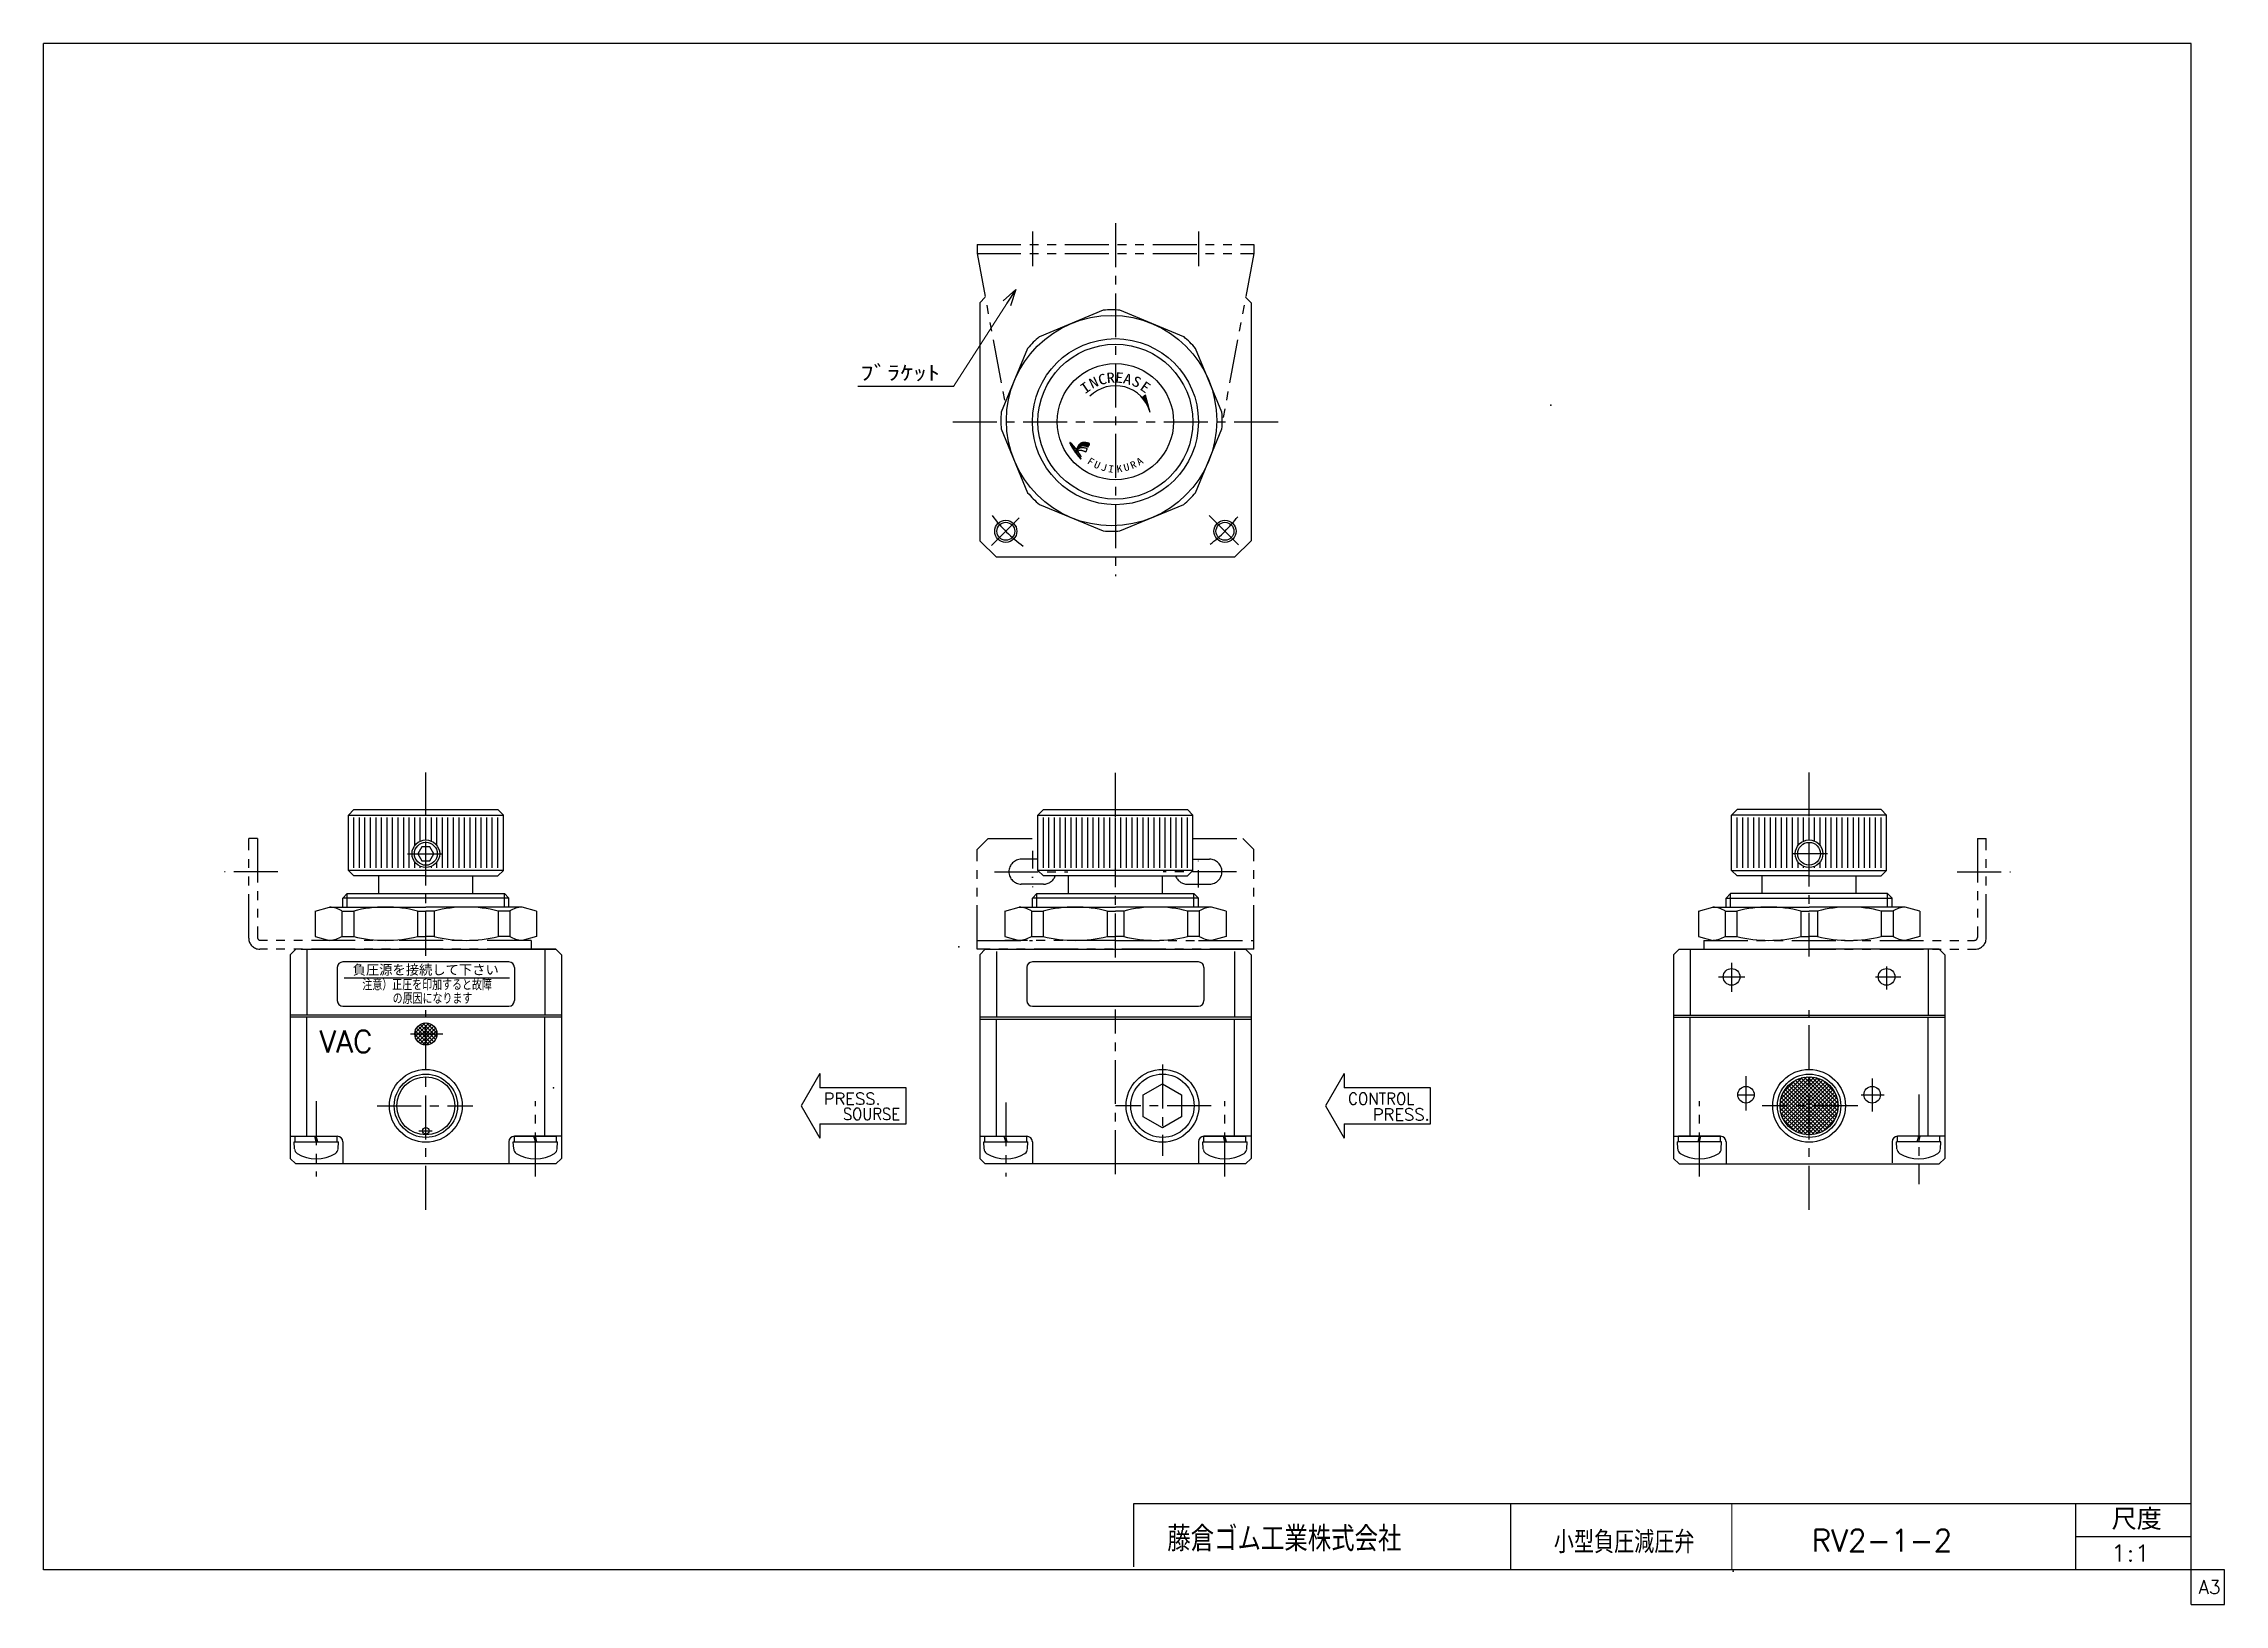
# Model space of a CAD drawing. Header units: millimetres. Extents: x -190 to 204, y -140 to 142.
import ezdxf
from ezdxf.enums import TextEntityAlignment as Align

# ---------------------------------------------------------------- set-up
doc = ezdxf.new("R2010")
doc.units = ezdxf.units.MM
doc.header["$LTSCALE"] = 0.25
doc.header["$PDSIZE"] = 1
for name, pattern in [('CENTER', [50.8, 31.75, -6.35, 6.35, -6.35]), ('DIVIDE', [31.75, 12.7, -6.35, 0, -6.35, 0, -6.35]), ('PHANTOM', [63.5, 31.75, -6.35, 6.35, -6.35, 6.35, -6.35])]:
    doc.linetypes.add(name, pattern=pattern)
doc.layers.add('Layer0014', color=7, linetype='Continuous')
doc.layers.add('ZUWAKU', color=7, linetype='Continuous')
doc.styles.add('FdaStyle0', font='txt.shx', dxfattribs={"width": 0.8, "bigfont": 'bigfont'})
doc.styles.add('FdaStyle1', font='ＭＳ ゴシック', dxfattribs={"width": 0.616})

msp = doc.modelspace()

# ---------------------------------------------------------------- texts
at = {"color": 4, "style": 'FdaStyle0'}
for s, height, width, p, p2 in [('ﾌﾞﾗｹｯﾄ', 3, 0.8, (-42.44, 80.42), (-28.04, 80.42)), ('注意）正圧を印加すると故障', 2, 0.75, (-132.41, -29.55), (-109.01, -29.55)), ('\u3000\u3000\u3000の原因になります', 2, 0.75, (-132.34, -32.02), (-112.54, -32.02)), ('VAC', 4, 0.8, (-140.16, -40.81), (-130.56, -40.81)), ('PRESS.', 2.145, 0.8, (-49.06, -50.21), (-38.77, -50.21)), ('SOURSE', 2.145, 0.8, (-45.58, -52.97), (-35.29, -52.97)), ('CONTROL ', 2.145, 0.8, (45.68, -50.21), (59.41, -50.21)), ('PRESS.', 2.145, 0.8, (50.14, -53.06), (60.43, -53.06)), ('藤倉ゴム工業株式会社', 4.5, 0.652778, (13.01, -130.91), (55.31, -130.91)), ('尺度', 3.8, 0.749175, (183.62, -127.03), (192.7, -127.03)), ('小型負圧減圧弁', 4, 0.693989, (82.85, -131.25), (108.25, -131.25)), ('RV2-1-2', 4, 0.819355, (129.44, -130.95), (154.84, -130.95)), ('1:1', 3, 0.8, (183.44, -132.75), (190.64, -132.75))]:
    msp.add_text(s, height=height, dxfattribs=dict(at, width=width)).set_placement(p, p2, align=Align.FIT)
at = {"color": 4, "style": 'FdaStyle1', "width": 1.230769}
for s, height, rotation, p, p2 in [('I', 1.87, 35, (-1.86, 78.14), (-0.63, 79)), ('N', 1.87, 25, (-0.57, 79.1), (0.79, 79.73)), ('C', 1.87, 15, (0.79, 79.75), (2.24, 80.14)), ('R', 1.87, 5, (2.13, 80.13), (3.63, 80.27)), ('E', 1.87, 355, (3.52, 80.28), (5.01, 80.15)), ('A', 1.87, 345, (4.91, 80.18), (6.35, 79.79)), ('S', 1.87, 335, (6.4, 79.88), (7.76, 79.25)), ('E', 1.87, 325, (7.92, 79.1), (9.15, 78.24)), ('F', 1.3, 328, (-1.59, 65.72), (-0.71, 65.17)), ('U', 1.3, 336, (-0.39, 65), (0.56, 64.58)), ('J', 1.3, 344, (0.9, 64.46), (1.9, 64.17)), ('I', 1.3, 352, (2.25, 64.09), (3.28, 63.95)), ('K', 1.3, 8, (3.93, 63.98), (4.96, 64.12)), ('U', 1.3, 16, (5.31, 64.2), (6.32, 64.48)), ('R', 1.3, 24, (6.65, 64.61), (7.61, 65.03)), ('A', 1.3, 32, (7.92, 65.2), (8.81, 65.75))]:
    msp.add_text(s, height=height, rotation=rotation, dxfattribs=at).set_placement(p, p2, align=Align.FIT)
at = {"color": 4, "style": 'FdaStyle0'}
msp.add_text('負圧源を接続して下さい', height=2, dxfattribs=at).set_placement((-134.17, -26.91), (-107.77, -26.91), align=Align.FIT)
at = {"layer": 'ZUWAKU', "color": 7, "style": 'FdaStyle0', "width": 0.8}
msp.add_text('A3', height=2.5, dxfattribs=at).set_placement((199.31, -138.62), (203.31, -138.62), align=Align.FIT)

# ---------------------------------------------------------------- blocks, each defined once
blk = doc.blocks.new('_OPEN30')
at = {"color": 0, "linetype": 'ByBlock', "lineweight": -2}
for p, q in [((-1, 0.267949), (0, 0)), ((0, 0), (-1, -0.267949)), ((0, 0), (-1, 0))]:
    blk.add_line(p, q, dxfattribs=at)
blk = doc.blocks.new('DC_GROUP_RV2-1-2_1')
at = {"color": 4, "linetype": 'Continuous', "lineweight": 25}
for p, q in [((-20.16, -56.92), (-12.16, -56.92)), ((-20.09, -58.22), (-20.16, -56.92)), ((-19.96, -55.92), (-12.36, -55.92)), ((-19.96, -56.92), (-19.96, -55.92)), ((-19.96, -56.92), (-12.36, -56.92)), ((-16.16, -56.92), (-16.43, -55.92)), ((-15.9, -56.92), (-16.16, -55.92)), ((-12.36, -56.92), (-12.36, -55.92)), ((-12.23, -58.22), (-12.16, -56.92))]:
    blk.add_line(p, q, dxfattribs=at)
for centre, radius, start, end in [((-19.1, -58.17), 1, 183, 237.7734), ((-16.16, -53.52), 6.5, 237.7734, 302.2266), ((-13.23, -58.17), 1, 302.2266, 357)]:
    blk.add_arc(centre, radius, start, end, dxfattribs=at)
blk = doc.blocks.new('DC_GROUP_RV2-1-2_2')
at = {"color": 4, "linetype": 'Continuous', "lineweight": 25}
for p, q in [((19.43, -56.92), (27.43, -56.92)), ((19.5, -58.22), (19.43, -56.92)), ((19.63, -55.92), (27.23, -55.92)), ((19.63, -56.92), (19.63, -55.92)), ((19.63, -56.92), (27.23, -56.92)), ((23.43, -56.92), (23.17, -55.92)), ((23.7, -56.92), (23.43, -55.92)), ((27.23, -56.92), (27.23, -55.92)), ((27.37, -58.22), (27.43, -56.92))]:
    blk.add_line(p, q, dxfattribs=at)
for centre, radius, start, end in [((20.5, -58.17), 1, 183, 237.7734), ((23.43, -53.52), 6.5, 237.7734, 302.2266), ((26.37, -58.17), 1, 302.2266, 357)]:
    blk.add_arc(centre, radius, start, end, dxfattribs=at)
blk = doc.blocks.new('DC_GROUP_RV2-1-2_3')
at = {"color": 4, "linetype": 'Continuous', "lineweight": 25}
for radius in [2, 1.62]:
    blk.add_circle((-16.16, 53.39), radius, dxfattribs=at)
blk = doc.blocks.new('DC_GROUP_RV2-1-2_4')
at = {"color": 4, "linetype": 'Continuous', "lineweight": 25}
for radius in [2, 1.62]:
    blk.add_circle((23.43, 53.39), radius, dxfattribs=at)
blk = doc.blocks.new('DC_GROUP_RV2-1-2_5')
at = {"color": 4, "linetype": 'Continuous', "lineweight": 25}
for p, q in [((-144.74, -56.92), (-136.74, -56.92)), ((-144.67, -58.22), (-144.74, -56.92)), ((-144.54, -55.92), (-136.94, -55.92)), ((-144.54, -56.92), (-144.54, -55.92)), ((-144.54, -56.92), (-136.94, -56.92)), ((-140.74, -56.92), (-141.01, -55.92)), ((-140.47, -56.92), (-140.74, -55.92)), ((-136.94, -56.92), (-136.94, -55.92)), ((-136.81, -58.22), (-136.74, -56.92))]:
    blk.add_line(p, q, dxfattribs=at)
for centre, radius, start, end in [((-143.67, -58.17), 1, 183, 237.7734), ((-140.74, -53.52), 6.5, 237.7734, 302.2266), ((-137.8, -58.17), 1, 302.2266, 357)]:
    blk.add_arc(centre, radius, start, end, dxfattribs=at)
blk = doc.blocks.new('DC_GROUP_RV2-1-2_6')
at = {"color": 4, "linetype": 'Continuous', "lineweight": 25}
for p, q in [((-105.14, -56.92), (-97.14, -56.92)), ((-105.07, -58.22), (-105.14, -56.92)), ((-104.94, -55.92), (-97.34, -55.92)), ((-104.94, -56.92), (-104.94, -55.92)), ((-104.94, -56.92), (-97.34, -56.92)), ((-101.14, -56.92), (-101.41, -55.92)), ((-100.87, -56.92), (-101.14, -55.92)), ((-97.34, -56.92), (-97.34, -55.92)), ((-97.21, -58.22), (-97.14, -56.92))]:
    blk.add_line(p, q, dxfattribs=at)
for centre, radius, start, end in [((-104.07, -58.17), 1, 183, 237.7734), ((-101.14, -53.52), 6.5, 237.7734, 302.2266), ((-98.21, -58.17), 1, 302.2266, 357)]:
    blk.add_arc(centre, radius, start, end, dxfattribs=at)
blk = doc.blocks.new('DC_GROUP_RV2-1-2_7')
at = {"color": 4, "linetype": 'Continuous', "lineweight": 25}
for p, q in [((-121.66, -3.63), (-122.38, -4.88)), ((-120.22, -3.63), (-121.66, -3.63)), ((-119.5, -4.88), (-120.22, -3.63)), ((-122.38, -4.88), (-121.66, -6.13)), ((-121.66, -6.13), (-120.22, -6.13)), ((-120.22, -6.13), (-119.5, -4.88))]:
    blk.add_line(p, q, dxfattribs=at)
for radius in [2.5, 2.07]:
    blk.add_circle((-120.94, -4.88), radius, dxfattribs=at)
blk = doc.blocks.new('DC_GROUP_RV2-1-2_8')
at = {"color": 4, "linetype": 'Continuous', "lineweight": 25}
for p, q in [((152.77, -56.92), (144.77, -56.92)), ((144.84, -58.22), (144.77, -56.92)), ((152.57, -55.92), (144.97, -55.92)), ((144.97, -56.92), (144.97, -55.92)), ((152.57, -56.92), (144.97, -56.92)), ((148.5, -56.92), (148.77, -55.92)), ((148.77, -56.92), (149.04, -55.92)), ((152.57, -56.92), (152.57, -55.92)), ((152.7, -58.22), (152.77, -56.92))]:
    blk.add_line(p, q, dxfattribs=at)
for centre, radius, start, end in [((145.84, -58.17), 1, 183, 237.7734), ((148.77, -53.52), 6.5, 237.7734, 302.2266), ((151.7, -58.17), 1, 302.2266, 357)]:
    blk.add_arc(centre, radius, start, end, dxfattribs=at)
blk = doc.blocks.new('DC_GROUP_RV2-1-2_9')
at = {"color": 4, "linetype": 'Continuous', "lineweight": 25}
for p, q in [((113.17, -56.92), (105.17, -56.92)), ((105.24, -58.22), (105.17, -56.92)), ((112.97, -55.92), (105.37, -55.92)), ((105.37, -56.92), (105.37, -55.92)), ((112.97, -56.92), (105.37, -56.92)), ((108.9, -56.92), (109.17, -55.92)), ((109.17, -56.92), (109.44, -55.92)), ((112.97, -56.92), (112.97, -55.92)), ((113.1, -58.22), (113.17, -56.92))]:
    blk.add_line(p, q, dxfattribs=at)
for centre, radius, start, end in [((106.24, -58.17), 1, 183, 237.7734), ((109.17, -53.52), 6.5, 237.7734, 302.2266), ((112.1, -58.17), 1, 302.2266, 357)]:
    blk.add_arc(centre, radius, start, end, dxfattribs=at)
blk = doc.blocks.new('DC_GROUP_RV2-1-2_10')
at = {"color": 4, "linetype": 'Continuous', "lineweight": 25}
for p, q in [((123.73, -50.71), (129.26, -45.18)), ((123.74, -49.99), (128.55, -45.19)), ((123.8, -51.34), (129.9, -45.25)), ((123.88, -49.15), (127.7, -45.32)), ((123.94, -51.91), (130.47, -45.39)), ((124.12, -52.44), (130.99, -45.57)), ((124.3, -48.01), (126.57, -45.75)), ((124.35, -52.92), (131.47, -45.8)), ((124.62, -53.36), (131.91, -46.07)), ((124.92, -53.76), (132.31, -46.37)), ((124.92, -47.08), (132.31, -54.47)), ((125.26, -54.13), (132.68, -46.71)), ((125.26, -46.71), (132.68, -54.13)), ((125.63, -46.37), (133.02, -53.76)), ((125.63, -54.47), (133.02, -47.08)), ((126.03, -46.07), (133.32, -53.36)), ((126.47, -45.8), (133.59, -52.92)), ((126.95, -45.57), (133.82, -52.44)), ((127.47, -45.39), (134, -51.91)), ((128.05, -45.25), (134.14, -51.34)), ((128.68, -45.18), (134.21, -50.71)), ((129.4, -45.19), (134.2, -49.99)), ((130.24, -45.32), (134.07, -49.15)), ((131.37, -45.75), (133.64, -48.01)), ((123.73, -50.13), (129.26, -55.66)), ((123.74, -50.84), (128.55, -55.65)), ((123.8, -49.49), (129.9, -55.59)), ((123.94, -48.92), (130.47, -55.45)), ((124.12, -48.4), (130.99, -55.26)), ((124.35, -47.92), (131.47, -55.04)), ((124.62, -47.48), (131.91, -54.77)), ((126.03, -54.77), (133.32, -47.48)), ((126.47, -55.04), (133.59, -47.92)), ((126.95, -55.26), (133.82, -48.4)), ((127.47, -55.45), (134, -48.92)), ((128.05, -55.59), (134.14, -49.49)), ((128.68, -55.66), (134.21, -50.13)), ((129.4, -55.65), (134.2, -50.84)), ((123.88, -51.69), (127.7, -55.51)), ((124.3, -52.82), (126.57, -55.09)), ((130.24, -55.51), (134.07, -51.69)), ((131.37, -55.09), (133.64, -52.82))]:
    blk.add_line(p, q, dxfattribs=at)
blk = doc.blocks.new('DC_GROUP_RV2-1-2_11')
at = {"color": 4, "linetype": 'Continuous', "lineweight": 25}
for p, q in [((-122.94, -37.29), (-121.06, -35.42)), ((-120.81, -35.42), (-118.94, -37.29)), ((-122.94, -37.54), (-121.06, -39.41)), ((-122.87, -37.94), (-120.42, -35.49)), ((-122.87, -36.9), (-120.42, -39.35)), ((-122.66, -38.43), (-119.92, -35.7)), ((-122.66, -36.4), (-119.92, -39.14)), ((-122.35, -38.83), (-119.52, -36)), ((-122.35, -36), (-119.52, -38.83)), ((-121.95, -35.7), (-119.22, -38.43)), ((-121.95, -39.14), (-119.22, -36.4)), ((-121.46, -35.49), (-119.01, -37.94)), ((-121.46, -39.35), (-119.01, -36.9)), ((-120.81, -39.41), (-118.94, -37.54))]:
    blk.add_line(p, q, dxfattribs=at)
blk = doc.blocks.new('DC_GROUP_RV2-1-2_12')
at = {"color": 4, "linetype": 'Continuous', "lineweight": 25}
for radius in [2.5, 2.06]:
    blk.add_circle((128.97, -4.88), radius, dxfattribs=at)
blk = doc.blocks.new('DC_GROUP_RV2-1-2_14')
at = {"color": 4, "linetype": 'Continuous', "lineweight": 25}
blk.add_line((-1.41, 69.34), (-1.5, 69.36), dxfattribs=at)
for centre, radius, start, end in [((-1.17, 67.64), 2.25, 154.1596, 156.5211), ((1, 66.5), 4.7, 151.9983, 153.0993), ((-0.41, 67.33), 3.06, 151.7036, 153.3939), ((-1.93, 68.11), 1.35, 146.3137, 150.2603), ((0.67, 66.47), 4.43, 145.7977, 147.2876), ((-2.64, 68.72), 0.428, 137.9478, 145.4483), ((1.46, 65.35), 5.74, 139.6104, 140.4429), ((-2.25, 68.5), 0.863, 133.8815, 139.3431), ((-2.45, 68.71), 0.579, 126.6419, 133.6018), ((-9.18, 78.03), 10.92, 305.802, 306.198), ((-2.06, 68.36), 1.09, 123.5906, 128.4094), ((-2.27, 68.63), 0.747, 113.6113, 121.5603), ((-2.03, 68.14), 1.29, 109.8131, 114.4884), ((-2.06, 68.17), 1.26, 105.6944, 109.3068), ((-2.26, 68.92), 0.485, 101.7235, 106.5255), ((-2.02, 67.89), 1.54, 99.1241, 102.6775), ((-2.06, 68.06), 1.36, 93.8559, 98.561), ((-2.06, 68.08), 1.35, 90.2765, 94.1452), ((-2.07, 67.67), 1.75, 87.3084, 89.7512), ((-2.35, 59.79), 9.64, 87.3301, 87.8618), ((-1.95, 68.26), 1.16, 84.1175, 87.6106), ((-2.37, 64.81), 4.64, 82.4113, 83.3245), ((-2.49, 63.2), 6.25, 82.4618, 83.2741), ((-1.87, 67.95), 1.46, 78.7109, 82.0424), ((-2.76, 63.57), 5.93, 77.6612, 78.5158), ((-2.27, 65.27), 4.16, 76.5305, 78.1041), ((-3.08, 61.93), 7.61, 75.3044, 76.4448), ((-2.44, 64.39), 5.06, 74.0939, 75.2655)]:
    blk.add_arc(centre, radius, start, end, dxfattribs=at)
blk = doc.blocks.new('DC_GROUP_RV2-1-2_15')
at = {"color": 4, "linetype": 'Continuous', "lineweight": 25}
blk.add_line((-3.29, 68.41), (-3.39, 68.22), dxfattribs=at)
for centre, radius, start, end in [((2.08, 65.55), 6.08, 155.7385, 157.3306), ((4.06, 64.57), 8.29, 153.8872, 155.2023), ((17.73, 58.2), 23.37, 153.7299, 154.0739)]:
    blk.add_arc(centre, radius, start, end, dxfattribs=at)
blk = doc.blocks.new('DC_GROUP_RV2-1-2_16')
at = {"color": 4, "linetype": 'Continuous', "lineweight": 25}
for centre, radius, start, end in [((3.45, 64.24), 7.73, 150.2166, 151.9818), ((-0.94, 66.78), 2.66, 143.5786, 150.7996), ((-1.37, 67.04), 2.15, 134.1532, 142.386), ((-2.55, 68.28), 0.451, 115.6669, 136.3331), ((-2.15, 67.61), 1.23, 106.453, 118.6432), ((-2.29, 67.87), 0.935, 87.9667, 103.3335), ((-2.24, 67.09), 1.71, 82.9246, 90.3904), ((-2.68, 63.98), 4.86, 78.9614, 82.3102), ((-2.38, 65.32), 3.48, 76.1085, 79.5651), ((-3.65, 60.45), 8.51, 74.2397, 75.6821)]:
    blk.add_arc(centre, radius, start, end, dxfattribs=at)
blk = doc.blocks.new('DC_GROUP_RV2-1-2_17')
at = {"color": 4, "linetype": 'Continuous', "lineweight": 25}
for centre, radius, start, end in [((-1.32, 68.7), 0.0529, 252.8981, 295.1278), ((-1.58, 69.08), 0.514, 303.2931, 308.7069), ((-1.27, 68.71), 0.0276, 285.4206, 1.2643), ((-31.9, 82.34), 33.56, 336.0229, 336.3317), ((22.57, 58.22), 26.01, 155.4396, 155.8221), ((6.77, 65.56), 8.6, 155.419, 156.1641), ((-1.11, 69.12), 0.143, 52.5201, 66.2857), ((-1.68, 69.46), 0.712, 332.7063, 339.2217), ((-1.04, 69.22), 0.0258, 332.3209, 49.311)]:
    blk.add_arc(centre, radius, start, end, dxfattribs=at)
blk = doc.blocks.new('DC_GROUP_RV2-1-2_18')
at = {"color": 4, "linetype": 'Continuous', "lineweight": 25}
for centre, radius, start, end in [((-2.38, 67.44), 1.06, 101.4115, 111.7469), ((-2.42, 67.22), 1.26, 88.7756, 97.5488), ((-2.33, 66.94), 1.55, 84.5826, 92.4321), ((-2.5, 66.28), 2.22, 75.5586, 81.7984), ((-7.34, 44.94), 24.11, 76.5307, 77.0586), ((-5.95, 51.32), 17.58, 75.2581, 76.0873)]:
    blk.add_arc(centre, radius, start, end, dxfattribs=at)
blk = doc.blocks.new('DC_GROUP_RV2-1-2_19')
at = {"color": 4, "linetype": 'Continuous', "lineweight": 25}
for centre, radius, start, end in [((1.49, 64.77), 5.74, 146.4952, 148.654), ((-1.86, 66.97), 1.73, 140.1478, 146.2166), ((-1.91, 67.02), 1.66, 133.9103, 140.1366), ((-2.29, 67.42), 1.11, 124.9045, 134.3384), ((-2.07, 67.04), 1.55, 116.7491, 123.3108)]:
    blk.add_arc(centre, radius, start, end, dxfattribs=at)
blk = doc.blocks.new('DC_GROUP_RV2-1-2_20')
at = {"color": 4, "linetype": 'Continuous', "lineweight": 25}
for centre, radius, start, end in [((-2.62, 67.17), 0.882, 125.0997, 135.311), ((-2.8, 67.38), 0.609, 106.7194, 123.1077), ((-2.72, 67.11), 0.889, 95.0209, 106.77), ((-2.73, 67.21), 0.792, 83.4318, 94.9938), ((-2.81, 66.39), 1.62, 77.2777, 83.6899), ((-3.55, 63.28), 4.81, 74.4539, 76.9118), ((-4.32, 60.05), 8.13, 73.7332, 75.3101), ((-18.18, 16.34), 53.99, 72.4107, 72.6038), ((-1.17, 70.2), 2.5, 253.7235, 257.0779)]:
    blk.add_arc(centre, radius, start, end, dxfattribs=at)
blk = doc.blocks.new('DC_GROUP_RV2-1-2_21')
at = {"color": 4, "linetype": 'Continuous', "lineweight": 25}
for centre, radius, start, end in [((-1.73, 67.84), 0.073, 272.1073, 297.0668), ((-1.76, 67.86), 0.109, 305.6302, 324.6945)]:
    blk.add_arc(centre, radius, start, end, dxfattribs=at)
blk = doc.blocks.new('DC_GROUP_RV2-1-2_22')
at = {"color": 4, "linetype": 'Continuous', "lineweight": 25}
for centre, radius, start, end in [((-1.49, 68.28), 0.0381, 38.3896, 74.0601), ((-1.51, 68.29), 0.0481, 350.6874, 21.1754)]:
    blk.add_arc(centre, radius, start, end, dxfattribs=at)
blk = doc.blocks.new('DC_GROUP_RV2-1-2_23')
at = {"color": 4, "linetype": 'Continuous', "lineweight": 25}
for centre, radius, start, end in [((-24.12, 53.13), 25.61, 33.693, 34.9555), ((-18.72, 56.91), 19.02, 31.6958, 33.2354)]:
    blk.add_arc(centre, radius, start, end, dxfattribs=at)
blk = doc.blocks.new('DC_GROUP_RV2-1-2_24')
at = {"color": 4, "linetype": 'Continuous', "lineweight": 25}
for centre, radius, start, end in [((-20.04, 55.55), 20.82, 34.3135, 35.9326), ((-14.4, 59.58), 13.89, 31.5928, 33.7135)]:
    blk.add_arc(centre, radius, start, end, dxfattribs=at)
blk = doc.blocks.new('DC_GROUP_RV2-1-2_25')
at = {"color": 4, "linetype": 'Continuous', "lineweight": 25}
for centre, radius, start, end in [((-2.6, 66.92), 0.0743, 291.388, 320.612), ((-2.59, 66.9), 0.056, 336.9074, 12.2453)]:
    blk.add_arc(centre, radius, start, end, dxfattribs=at)
blk = doc.blocks.new('DC_GROUP_RV2-1-2_26')
at = {"color": 4, "linetype": 'Continuous', "lineweight": 25}
for centre, radius, start, end in [((-2.6, 66.45), 0.0169, 260.8193, 351.1807), ((-2.88, 66.49), 0.303, 352.0672, 4.6376)]:
    blk.add_arc(centre, radius, start, end, dxfattribs=at)
blk = doc.blocks.new('DC_GROUP_RV2-1-2_27')
at = {"color": 4, "linetype": 'Continuous', "lineweight": 25}
for centre, radius, start, end in [((-3.46, 68.89), 0.67, 192.2371, 200.6896), ((-2.67, 69.21), 1.52, 201.5019, 208.2552), ((1.51, 71.43), 6.26, 208.0826, 210.419), ((0.15, 70.59), 4.66, 210.0026, 213.4797), ((12.98, 79.03), 20.01, 213.3592, 214.7519), ((4.33, 72.99), 9.46, 214.6023, 216.9552), ((8.34, 76.14), 14.56, 217.3477, 218.6891), ((7.2, 75.03), 12.98, 218.0128, 219.9295), ((-1.17, 68.04), 2.07, 220.2779, 227.3133)]:
    blk.add_arc(centre, radius, start, end, dxfattribs=at)
blk = doc.blocks.new('DC_GROUP_RV2-1-2_28')
at = {"color": 4, "linetype": 'Continuous', "lineweight": 25}
for centre, radius, start, end in [((-5.25, 67.17), 1.99, 46.4098, 53.1264), ((-5.99, 66.48), 3.01, 39.4447, 45.1725), ((-10.33, 62.89), 8.63, 37.5621, 39.5655)]:
    blk.add_arc(centre, radius, start, end, dxfattribs=at)
blk = doc.blocks.new('DC_GROUP_RV2-1-2_29')
at = {"color": 4, "linetype": 'Continuous', "lineweight": 25}
for centre, radius, start, end in [((-4.07, 68.75), 0.0485, 137.1831, 190.911), ((-4.11, 68.7), 0.0872, 48.1818, 84.101)]:
    blk.add_arc(centre, radius, start, end, dxfattribs=at)
blk = doc.blocks.new('DC_GROUP_RV2-1-2_30')
at = {"color": 4, "linetype": 'Continuous', "lineweight": 25}
for centre, radius, start, end in [((-3.49, 68.2), 0.0442, 283.2865, 322.9887), ((-3.66, 68.3), 0.237, 328.3091, 341.1705)]:
    blk.add_arc(centre, radius, start, end, dxfattribs=at)
blk = doc.blocks.new('DC_GROUP_RV2-1-2_31')
at = {"color": 4, "linetype": 'Continuous', "lineweight": 25}
for centre, radius, start, end in [((-5.53, 68.03), 1.72, 47.4334, 54.4999), ((-7.54, 65.91), 4.64, 42.8097, 46.8039), ((-9.7, 63.92), 7.58, 40.4704, 42.783), ((-12.77, 61.13), 11.72, 39.1649, 41.0993), ((-12.15, 61.78), 10.84, 36.4519, 38.5629)]:
    blk.add_arc(centre, radius, start, end, dxfattribs=at)
blk = doc.blocks.new('DC_GROUP_RV2-1-2_32')
at = {"color": 4, "linetype": 'Continuous', "lineweight": 25}
for centre, radius, start, end in [((-4.49, 69.33), 0.127, 138.8509, 166.2792), ((-4.54, 69.35), 0.0836, 86.8462, 123.2548)]:
    blk.add_arc(centre, radius, start, end, dxfattribs=at)
blk = doc.blocks.new('DC_GROUP_RV2-1-2_33')
at = {"color": 4, "linetype": 'Continuous', "lineweight": 25}
for centre, radius, start, end in [((-3.33, 69.67), 1.32, 193.3258, 201.5156), ((-2.39, 70.1), 2.34, 202.9342, 210.0439), ((4.7, 74.11), 10.49, 209.6145, 211.8441), ((8.64, 76.49), 15.1, 211.6163, 213.1514), ((26.73, 88.4), 36.76, 213.2841, 213.9605)]:
    blk.add_arc(centre, radius, start, end, dxfattribs=at)
blk = doc.blocks.new('DC_GROUP_RV2-1-2_34')
at = {"color": 4, "linetype": 'Continuous', "lineweight": 25}
for centre, radius, start, end in [((35.25, 96.38), 48.32, 216.1662, 216.4812), ((19.27, 84.59), 28.45, 216.5121, 217.1406), ((63.25, 118.06), 83.72, 217.2285, 217.4483), ((3.63, 72.31), 8.58, 217.0043, 218.598), ((3.18, 72.05), 8.06, 219.1584, 220.9647), ((2.95, 71.77), 7.7, 220.5305, 222.5038), ((-0.38, 68.77), 3.22, 223.039, 226.3838)]:
    blk.add_arc(centre, radius, start, end, dxfattribs=at)
blk = doc.blocks.new('DC_GROUP_RV2-1-2_35')
at = {"color": 4, "linetype": 'Continuous', "lineweight": 25}
for p, q in [((-3.54, 67.88), (-3.38, 67.86)), ((-3.53, 67.91), (-3.36, 67.89)), ((-3.52, 67.84), (-3.4, 67.82)), ((-3.51, 67.95), (-3.35, 67.92)), ((-3.5, 67.98), (-3.33, 67.95)), ((-3.49, 67.8), (-3.41, 67.79)), ((-3.48, 68.01), (-3.31, 67.99)), ((-3.47, 68.05), (-3.29, 68.02)), ((-3.46, 67.76), (-3.44, 67.76)), ((-3.45, 68.08), (-3.27, 68.05)), ((-3.44, 68.11), (-3.25, 68.08)), ((-3.42, 68.15), (-3.24, 68.12)), ((-3.41, 68.18), (-3.22, 68.15)), ((-3.39, 68.21), (-3.2, 68.18)), ((-3.37, 68.24), (-3.18, 68.21)), ((-3.36, 68.28), (-3.16, 68.25)), ((-3.34, 68.31), (-3.13, 68.28)), ((-3.33, 68.34), (-3.11, 68.31)), ((-3.31, 68.38), (-3.09, 68.34)), ((-3.29, 68.41), (-3.07, 68.37)), ((-3.28, 68.44), (-3.04, 68.4)), ((-3.26, 68.48), (-3.01, 68.44)), ((-3.25, 68.51), (-2.99, 68.47)), ((-3.23, 68.54), (-2.96, 68.5)), ((-3.22, 68.57), (-2.93, 68.53)), ((-3.2, 68.61), (-2.9, 68.56)), ((-3.18, 68.64), (-2.87, 68.59)), ((-3.17, 68.67), (-2.84, 68.62)), ((-3.15, 68.71), (-2.8, 68.65)), ((-3.13, 68.74), (-2.75, 68.68)), ((-3.12, 68.77), (-2.7, 68.7)), ((-3.1, 68.8), (-2.64, 68.73)), ((-3.08, 68.84), (-2.58, 68.76)), ((-3.06, 68.87), (-2.51, 68.78)), ((-3.04, 68.9), (-2.4, 68.8)), ((-3.01, 68.93), (-2.22, 68.81)), ((-2.99, 68.96), (-1.25, 68.69)), ((-2.97, 69), (-1.23, 68.72)), ((-2.94, 69.03), (-1.22, 68.75)), ((-2.92, 69.06), (-1.2, 68.79)), ((-2.89, 69.09), (-1.19, 68.82)), ((-2.86, 69.12), (-1.17, 68.85)), ((-2.83, 69.15), (-1.16, 68.89)), ((-2.79, 69.18), (-1.14, 68.92)), ((-2.75, 69.21), (-1.13, 68.95)), ((-2.71, 69.24), (-1.11, 68.99)), ((-2.67, 69.27), (-1.1, 69.02)), ((-2.62, 69.29), (-1.08, 69.05)), ((-2.56, 69.32), (-1.07, 69.08)), ((-2.5, 69.35), (-1.06, 69.12)), ((-2.43, 69.37), (-1.04, 69.15)), ((-2.35, 69.39), (-1.02, 69.18)), ((-2.25, 69.41), (-1.01, 69.22)), ((-2.1, 69.43), (-1.08, 69.26)), ((-1.76, 69.41), (-1.54, 69.37)), ((-1.5, 68.69), (-1.29, 68.66))]:
    blk.add_line(p, q, dxfattribs=at)
blk = doc.blocks.new('DC_GROUP_RV2-1-2_36')
at = {"color": 4, "linetype": 'Continuous', "lineweight": 25}
for p, q in [((-3.17, 67.78), (-3.1, 67.77)), ((-3.17, 67.74), (-3.08, 67.73)), ((-3.14, 67.7), (-3.05, 67.69)), ((-3.11, 67.66), (-3.02, 67.65)), ((-3.08, 67.62), (-2.99, 67.61)), ((-3.05, 67.58), (-2.97, 67.57)), ((-3.03, 67.54), (-2.94, 67.53)), ((-3, 67.5), (-2.91, 67.49)), ((-2.97, 67.46), (-2.88, 67.45)), ((-2.94, 67.42), (-2.86, 67.41)), ((-2.92, 67.38), (-2.83, 67.37)), ((-2.89, 67.34), (-2.81, 67.33)), ((-2.86, 67.3), (-2.78, 67.29)), ((-2.83, 67.27), (-2.75, 67.25)), ((-2.81, 67.23), (-2.73, 67.21)), ((-2.78, 67.19), (-2.7, 67.17)), ((-2.76, 67.15), (-2.68, 67.13)), ((-2.73, 67.11), (-2.65, 67.09)), ((-2.7, 67.07), (-2.63, 67.06)), ((-2.68, 67.03), (-2.6, 67.02)), ((-2.65, 66.99), (-2.58, 66.98)), ((-2.63, 66.95), (-2.55, 66.94)), ((-2.61, 66.91), (-2.53, 66.9)), ((-2.58, 66.87), (-2.55, 66.87))]:
    blk.add_line(p, q, dxfattribs=at)
blk = doc.blocks.new('DC_GROUP_RV2-1-2_37')
at = {"color": 4, "linetype": 'Continuous', "lineweight": 25}
for p, q in [((-4.6, 69.38), (-4.43, 69.35)), ((-4.6, 69.35), (-4.38, 69.31)), ((-4.59, 69.31), (-4.34, 69.27)), ((-4.58, 69.41), (-4.49, 69.4)), ((-4.58, 69.27), (-4.29, 69.23)), ((-4.57, 69.23), (-4.25, 69.18)), ((-4.56, 69.2), (-4.21, 69.14)), ((-4.54, 69.16), (-4.17, 69.1)), ((-4.52, 69.12), (-4.13, 69.06)), ((-4.51, 69.08), (-4.09, 69.02)), ((-4.49, 69.04), (-4.05, 68.98)), ((-4.47, 69.01), (-4.02, 68.93)), ((-4.45, 68.97), (-3.98, 68.89)), ((-4.43, 68.93), (-3.95, 68.85)), ((-4.4, 68.89), (-3.91, 68.81)), ((-4.38, 68.85), (-3.88, 68.77)), ((-4.36, 68.81), (-4.11, 68.77)), ((-4.34, 68.77), (-4.11, 68.74)), ((-4.31, 68.73), (-4.1, 68.7)), ((-4.29, 68.69), (-4.09, 68.66)), ((-4.26, 68.65), (-4.08, 68.62)), ((-4.24, 68.61), (-4.06, 68.59)), ((-4.22, 68.58), (-4.04, 68.55)), ((-4.19, 68.54), (-4.02, 68.51)), ((-4.17, 68.5), (-4, 68.47)), ((-4.14, 68.46), (-3.98, 68.43)), ((-4.12, 68.42), (-3.96, 68.39)), ((-4.09, 68.38), (-3.94, 68.35)), ((-4.07, 68.34), (-3.92, 68.32)), ((-4.05, 68.76), (-3.84, 68.73)), ((-4.04, 68.3), (-3.89, 68.28)), ((-4.02, 68.26), (-3.87, 68.24)), ((-3.99, 68.72), (-3.81, 68.69)), ((-3.99, 68.22), (-3.85, 68.2)), ((-3.97, 68.18), (-3.82, 68.16)), ((-3.94, 68.67), (-3.77, 68.65)), ((-3.94, 68.14), (-3.8, 68.12)), ((-3.91, 68.1), (-3.77, 68.08)), ((-3.89, 68.63), (-3.74, 68.61)), ((-3.89, 68.06), (-3.75, 68.04)), ((-3.86, 68.02), (-3.72, 68)), ((-3.85, 68.59), (-3.7, 68.57)), ((-3.83, 67.98), (-3.7, 67.96)), ((-3.81, 68.55), (-3.67, 68.52)), ((-3.81, 67.94), (-3.67, 67.92)), ((-3.78, 67.9), (-3.64, 67.88)), ((-3.77, 68.51), (-3.64, 68.48)), ((-3.75, 67.86), (-3.62, 67.84)), ((-3.73, 68.46), (-3.61, 68.44)), ((-3.72, 67.82), (-3.59, 67.8)), ((-3.7, 68.42), (-3.58, 68.4)), ((-3.7, 67.78), (-3.56, 67.76)), ((-3.67, 68.38), (-3.54, 68.36)), ((-3.67, 67.74), (-3.54, 67.72)), ((-3.64, 67.7), (-3.51, 67.68)), ((-3.63, 68.34), (-3.51, 68.32)), ((-3.61, 67.66), (-3.48, 67.64)), ((-3.6, 68.3), (-3.48, 68.28)), ((-3.58, 67.62), (-3.45, 67.6)), ((-3.57, 68.26), (-3.45, 68.24)), ((-3.55, 67.58), (-3.43, 67.56)), ((-3.53, 68.22), (-3.44, 68.2)), ((-3.52, 67.54), (-3.4, 67.52)), ((-3.5, 68.18), (-3.46, 68.17)), ((-3.49, 67.5), (-3.37, 67.48)), ((-3.46, 67.46), (-3.34, 67.44)), ((-3.43, 67.42), (-3.31, 67.4)), ((-3.4, 67.38), (-3.28, 67.36)), ((-3.36, 67.34), (-3.25, 67.32)), ((-3.33, 67.3), (-3.22, 67.28)), ((-3.3, 67.26), (-3.19, 67.24)), ((-3.27, 67.22), (-3.16, 67.2)), ((-3.24, 67.18), (-3.13, 67.16)), ((-3.21, 67.14), (-3.1, 67.12)), ((-3.18, 67.1), (-3.06, 67.08)), ((-3.15, 67.06), (-3.03, 67.04)), ((-3.12, 67.02), (-3, 67)), ((-3.09, 66.98), (-2.97, 66.96)), ((-3.05, 66.94), (-2.94, 66.92)), ((-3.02, 66.9), (-2.9, 66.88)), ((-2.99, 66.86), (-2.87, 66.84)), ((-2.95, 66.82), (-2.84, 66.8)), ((-2.92, 66.77), (-2.8, 66.76)), ((-2.88, 66.73), (-2.77, 66.72)), ((-2.84, 66.69), (-2.73, 66.68)), ((-2.81, 66.65), (-2.7, 66.63)), ((-2.77, 66.61), (-2.66, 66.59)), ((-2.73, 66.57), (-2.62, 66.55)), ((-2.69, 66.53), (-2.58, 66.51)), ((-2.65, 66.49), (-2.58, 66.47)), ((-2.61, 66.44), (-2.59, 66.44))]:
    blk.add_line(p, q, dxfattribs=at)
blk = doc.blocks.new('DC_GROUP_RV2-1-2_13')
at = {"color": 4, "linetype": 'Continuous', "lineweight": 25}
for p, q in [((-3.53, 67.89), (-3.54, 67.88)), ((-3.54, 67.88), (-3.46, 67.76)), ((-3.46, 67.76), (-3.42, 67.79)), ((-3.41, 67.75), (-3.43, 67.72)), ((-3.43, 67.72), (-3.37, 67.64)), ((-3.37, 67.87), (-3.42, 67.79)), ((-3.37, 67.64), (-3.35, 67.67)), ((-3.25, 67.79), (-3.35, 67.67)), ((-3.13, 67.81), (-3.19, 67.77)), ((-1.67, 67.8), (-1.46, 68.28))]:
    blk.add_line(p, q, dxfattribs=at)
at = {"linetype": 'Continuous'}
for name in ['DC_GROUP_RV2-1-2_32', 'DC_GROUP_RV2-1-2_33', 'DC_GROUP_RV2-1-2_37', 'DC_GROUP_RV2-1-2_31', 'DC_GROUP_RV2-1-2_29', 'DC_GROUP_RV2-1-2_27', 'DC_GROUP_RV2-1-2_28', 'DC_GROUP_RV2-1-2_34', 'DC_GROUP_RV2-1-2_35', 'DC_GROUP_RV2-1-2_15', 'DC_GROUP_RV2-1-2_30', 'DC_GROUP_RV2-1-2_19', 'DC_GROUP_RV2-1-2_16', 'DC_GROUP_RV2-1-2_20', 'DC_GROUP_RV2-1-2_14', 'DC_GROUP_RV2-1-2_24', 'DC_GROUP_RV2-1-2_36', 'DC_GROUP_RV2-1-2_23', 'DC_GROUP_RV2-1-2_18', 'DC_GROUP_RV2-1-2_21', 'DC_GROUP_RV2-1-2_22', 'DC_GROUP_RV2-1-2_17', 'DC_GROUP_RV2-1-2_26', 'DC_GROUP_RV2-1-2_25']:
    blk.add_blockref(name, (0, 0), dxfattribs=at)
blk = doc.blocks.new('DC_GROUP_RV2-1-2_38')
at = {"color": 4, "linetype": 'Continuous', "lineweight": 25}
for p, q in [((1.45, 93.33), (-10.09, 88.55)), ((15.99, 88.55), (4.45, 93.33)), ((-12.22, 86.43), (-17, 74.89)), ((22.89, 74.89), (18.11, 86.43)), ((-17, 71.88), (-12.22, 60.35)), ((18.11, 60.35), (22.89, 71.88)), ((-10.09, 58.22), (1.45, 53.44)), ((4.45, 53.44), (15.99, 58.22))]:
    blk.add_line(p, q, dxfattribs=at)
blk.add_circle((2.95, 73.39), 19, dxfattribs=at)
for start, end in [(85.6949, 94.3051), (130.6949, 139.3051), (40.6949, 49.3051), (175.6949, 184.3051), (355.6949, 4.3051), (220.6949, 229.3051), (310.6949, 319.3051), (265.6949, 274.3051)]:
    blk.add_arc((2.95, 73.39), 20, start, end, dxfattribs=at)
blk = doc.blocks.new('DC_GROUP_RV2-1-2_39')
at = {"color": 4, "linetype": 'Continuous', "lineweight": 25}
for p, q in [((-16.36, -15.22), (-13.74, -14.52)), ((-16.36, -15.22), (-16.36, -19.82)), ((-13.74, -14.52), (3.64, -14.52)), ((-11.53, -15.22), (-11.53, -19.82)), ((-11.53, -15.22), (-9.4, -15.22)), ((-9.4, -15.22), (-9.4, -19.82)), ((2.13, -15.22), (2.13, -19.82)), ((2.13, -15.22), (3.64, -15.22)), ((21.01, -14.52), (3.64, -14.52)), ((5.14, -15.22), (3.64, -15.22)), ((5.14, -15.22), (5.14, -19.82)), ((16.68, -15.22), (16.68, -19.82)), ((18.8, -15.22), (16.68, -15.22)), ((18.8, -15.22), (18.8, -19.82)), ((23.64, -15.22), (21.01, -14.52)), ((23.64, -15.22), (23.64, -19.82)), ((-16.36, -19.82), (-13.74, -20.52)), ((-11.53, -19.82), (-9.4, -19.82)), ((2.13, -19.82), (3.64, -19.82)), ((5.14, -19.82), (3.64, -19.82)), ((18.8, -19.82), (16.68, -19.82)), ((23.64, -19.82), (21.01, -20.52))]:
    blk.add_line(p, q, dxfattribs=at)
at = {"color": 4, "linetype": 'PHANTOM', "lineweight": 25}
for q in [(-16.36, -20.52), (23.64, -20.52)]:
    blk.add_line((3.64, -20.52), q, dxfattribs=at)
at = {"color": 4, "linetype": 'Continuous', "lineweight": 25}
for centre, radius, start, end in [((-13.95, -19), 4.49, 57.408, 87.408), ((-3.64, -38.15), 23.64, 75.8743, 104.1257), ((10.91, -38.15), 23.64, 75.8743, 104.1257), ((21.22, -19), 4.49, 92.592, 122.592), ((-13.95, -16.03), 4.49, 272.592, 302.592), ((-3.64, 3.11), 23.64, 255.8743, 284.1257), ((10.91, 3.11), 23.64, 255.8743, 284.1257), ((21.22, -16.03), 4.49, 237.408, 267.408)]:
    blk.add_arc(centre, radius, start, end, dxfattribs=at)
blk = doc.blocks.new('DC_GROUP_RV2-1-2_40')
at = {"color": 4, "linetype": 'Continuous', "lineweight": 25}
for p, q in [((-140.94, -15.22), (-138.32, -14.52)), ((-140.94, -15.22), (-140.94, -19.82)), ((-138.32, -14.52), (-120.94, -14.52)), ((-136.1, -15.22), (-136.1, -19.82)), ((-136.1, -15.22), (-133.98, -15.22)), ((-133.98, -15.22), (-133.98, -19.82)), ((-122.44, -15.22), (-122.44, -19.82)), ((-122.44, -15.22), (-120.94, -15.22)), ((-103.56, -14.52), (-120.94, -14.52)), ((-119.44, -15.22), (-120.94, -15.22)), ((-119.44, -15.22), (-119.44, -19.82)), ((-107.9, -15.22), (-107.9, -19.82)), ((-105.78, -15.22), (-107.9, -15.22)), ((-105.78, -15.22), (-105.78, -19.82)), ((-100.94, -15.22), (-103.56, -14.52)), ((-100.94, -15.22), (-100.94, -19.82)), ((-140.94, -19.82), (-138.32, -20.52)), ((-136.1, -19.82), (-133.98, -19.82)), ((-122.44, -19.82), (-120.94, -19.82)), ((-119.44, -19.82), (-120.94, -19.82)), ((-105.78, -19.82), (-107.9, -19.82)), ((-100.94, -19.82), (-103.56, -20.52))]:
    blk.add_line(p, q, dxfattribs=at)
for centre, radius, start, end in [((-138.52, -19), 4.49, 57.408, 87.408), ((-128.21, -38.15), 23.64, 75.8743, 104.1257), ((-113.67, -38.15), 23.64, 75.8743, 104.1257), ((-103.36, -19), 4.49, 92.592, 122.592), ((-138.52, -16.03), 4.49, 272.592, 302.592), ((-128.21, 3.11), 23.64, 255.8743, 284.1257), ((-113.67, 3.11), 23.64, 255.8743, 284.1257), ((-103.36, -16.03), 4.49, 237.408, 267.408)]:
    blk.add_arc(centre, radius, start, end, dxfattribs=at)
blk = doc.blocks.new('DC_GROUP_RV2-1-2_41')
at = {"color": 4, "linetype": 'Continuous', "lineweight": 25}
for p, q in [((108.97, -15.22), (111.59, -14.52)), ((108.97, -15.22), (108.97, -19.82)), ((111.59, -14.52), (128.97, -14.52)), ((113.81, -15.22), (113.81, -19.82)), ((113.81, -15.22), (115.93, -15.22)), ((115.93, -15.22), (115.93, -19.82)), ((127.47, -15.22), (127.47, -19.82)), ((127.47, -15.22), (128.97, -15.22)), ((146.35, -14.52), (128.97, -14.52)), ((130.47, -15.22), (128.97, -15.22)), ((130.47, -15.22), (130.47, -19.82)), ((142.01, -15.22), (142.01, -19.82)), ((144.13, -15.22), (142.01, -15.22)), ((144.13, -15.22), (144.13, -19.82)), ((148.97, -15.22), (146.35, -14.52)), ((148.97, -15.22), (148.97, -19.82)), ((108.97, -19.82), (111.59, -20.52)), ((113.81, -19.82), (115.93, -19.82)), ((127.47, -19.82), (128.97, -19.82)), ((130.47, -19.82), (128.97, -19.82)), ((144.13, -19.82), (142.01, -19.82)), ((148.97, -19.82), (146.35, -20.52))]:
    blk.add_line(p, q, dxfattribs=at)
for centre, radius, start, end in [((111.39, -19), 4.49, 57.408, 87.408), ((121.7, -38.15), 23.64, 75.8743, 104.1257), ((136.24, -38.15), 23.64, 75.8743, 104.1257), ((146.55, -19), 4.49, 92.592, 122.592), ((111.39, -16.03), 4.49, 272.592, 302.592), ((121.7, 3.11), 23.64, 255.8743, 284.1257), ((136.24, 3.11), 23.64, 255.8743, 284.1257), ((146.55, -16.03), 4.49, 237.408, 267.408)]:
    blk.add_arc(centre, radius, start, end, dxfattribs=at)

# ---------------------------------------------------------------- linework, layer by layer
at = {"color": 4, "linetype": 'CENTER', "lineweight": 25}
for p, q in [((-11.36, 107.55), (-11.36, 101.29)), ((3.64, 109.07), (3.64, 45.29)), ((18.64, 107.55), (18.64, 101.29)), ((-25.71, 73.19), (34.05, 73.19)), ((-13.73, 55.82), (-18.75, 50.81)), ((20.58, 56.24), (25.89, 50.94)), ((-120.94, -23.32), (-120.94, 9.81)), ((3.64, -23.62), (3.64, 9.81)), ((128.97, -23.47), (128.97, 9.81)), ((-124.28, -4.88), (-117.94, -4.88)), ((132.32, -4.88), (125.97, -4.88)), ((112.58, -27.12), (117.38, -27.12)), ((114.97, -24.61), (114.97, -29.85)), ((140.97, -27.12), (145.56, -27.12)), ((142.97, -25.27), (142.97, -29.42)), ((-120.94, -69.19), (-120.94, -33.13)), ((3.64, -62.78), (3.64, -32.99)), ((128.97, -69.19), (128.97, -33.14)), ((-123.7, -37.42), (-117.88, -37.42)), ((12.14, -42.96), (12.14, -59.47)), ((117.57, -45.05), (117.57, -51.27)), ((140.37, -45.47), (140.37, -51.47)), ((-140.74, -49.59), (-140.74, -63.16)), ((-129.73, -50.42), (-112.44, -50.42)), ((-101.14, -63.16), (-101.14, -49.59)), ((-16.16, -49.8), (-16.16, -63.16)), ((20.92, -50.42), (3.64, -50.42)), ((23.43, -63.16), (23.43, -49.59)), ((109.17, -63.16), (109.17, -49.59)), ((116.02, -48.42), (119.12, -48.42)), ((137.76, -50.42), (120.47, -50.42)), ((138.38, -48.42), (142.52, -48.42)), ((148.77, -48.37), (148.77, -64.58)), ((-122.18, -54.92), (-119.81, -54.92))]:
    msp.add_line(p, q, dxfattribs=at)
at = {"color": 4, "linetype": 'Continuous', "lineweight": 13}
for p, q in [((-25.64, 79.52), (-14.35, 97.1)), ((115, -122.25), (115, -134.25))]:
    msp.add_line(p, q, dxfattribs=at)
at = {"color": 4, "linetype": 'Continuous', "lineweight": 25}
for p, q in [((-20.86, 94.69), (-19.89, 95.67)), ((-20.86, 94.69), (-20.86, 51.69)), ((27.16, 95.67), (28.14, 94.69)), ((27.64, 95.19), (28.14, 94.69)), ((28.14, 94.69), (28.14, 51.69)), ((-25.64, 79.52), (-42.9, 79.52)), ((9.07, 78.01), (8.52, 77.55)), ((9.07, 78.01), (8.56, 77.5)), ((9.12, 77.85), (8.65, 77.38)), ((9.16, 77.68), (8.75, 77.27)), ((9.21, 77.52), (8.83, 77.15)), ((9.25, 77.36), (8.92, 77.03)), ((9.29, 77.19), (9, 76.9)), ((9.91, 74.87), (9.07, 78.01)), ((9.34, 77.03), (9.08, 76.78)), ((9.38, 76.87), (9.16, 76.65)), ((9.42, 76.7), (9.24, 76.52)), ((9.47, 76.54), (9.31, 76.38)), ((9.51, 76.37), (9.38, 76.25)), ((9.56, 76.21), (9.45, 76.11)), ((9.6, 76.05), (9.52, 75.97)), ((9.64, 75.88), (9.58, 75.82)), ((9.69, 75.72), (9.65, 75.68)), ((9.73, 75.56), (9.7, 75.53)), ((9.77, 75.39), (9.76, 75.38)), ((9.82, 75.23), (9.81, 75.22)), ((-20.86, 51.69), (-17.86, 48.69)), ((28.14, 51.69), (25.14, 48.69)), ((25.14, 48.69), (-17.86, 48.69)), ((-134.94, 2.12), (-133.94, 3.12)), ((-134.94, -7.88), (-134.94, 2.12)), ((-134.94, 2.12), (-106.94, 2.12)), ((-133.94, 3.12), (-107.94, 3.12)), ((-133.94, -7.44), (-133.94, 1.68)), ((-132.94, -7.44), (-132.94, 1.68)), ((-132.94, -7.44), (-132.94, 1.68)), ((-132.94, -7.44), (-132.94, 1.68)), ((-131.94, -7.44), (-131.94, 1.68)), ((-130.94, -7.44), (-130.94, 1.68)), ((-129.94, -7.44), (-129.94, 1.68)), ((-128.94, -7.44), (-128.94, 1.68)), ((-127.94, -7.44), (-127.94, 1.68)), ((-126.94, -7.44), (-126.94, 1.68)), ((-125.94, -7.44), (-125.94, 1.68)), ((-124.94, -7.44), (-124.94, 1.68)), ((-123.94, -7.44), (-123.94, 1.68)), ((-122.94, -3.38), (-122.94, 1.68)), ((-121.94, -2.59), (-121.94, 1.68)), ((-120.94, -2.38), (-120.94, 1.68)), ((-119.94, -2.59), (-119.94, 1.68)), ((-118.94, -3.38), (-118.94, 1.68)), ((-117.94, -7.44), (-117.94, 1.68)), ((-116.94, -7.44), (-116.94, 1.68)), ((-115.94, -7.44), (-115.94, 1.68)), ((-114.94, -7.44), (-114.94, 1.68)), ((-113.94, -7.44), (-113.94, 1.68)), ((-112.94, -7.44), (-112.94, 1.68)), ((-111.94, -7.44), (-111.94, 1.68)), ((-110.94, -7.44), (-110.94, 1.68)), ((-109.94, -7.44), (-109.94, 1.68)), ((-108.94, -7.44), (-108.94, 1.68)), ((-107.94, 3.12), (-106.94, 2.12)), ((-107.94, -7.44), (-107.94, 1.68)), ((-107.94, -7.44), (-107.94, 1.68)), ((-107.94, -7.44), (-107.94, 1.68)), ((-106.94, -7.88), (-106.94, 2.12)), ((-10.36, 2.12), (-9.36, 3.12)), ((-10.36, -7.88), (-10.36, 2.12)), ((-10.36, 2.12), (17.64, 2.12)), ((-9.36, 3.12), (16.64, 3.12)), ((-9.36, -7.44), (-9.36, 1.68)), ((-8.36, -7.44), (-8.36, 1.68)), ((-7.36, -7.44), (-7.36, 1.68)), ((-6.36, -7.44), (-6.36, 1.68)), ((-5.36, -7.44), (-5.36, 1.68)), ((-4.36, -7.44), (-4.36, 1.68)), ((-3.36, -7.44), (-3.36, 1.68)), ((-2.36, -7.44), (-2.36, 1.68)), ((-1.36, -7.44), (-1.36, 1.68)), ((-0.36, -7.44), (-0.36, 1.68)), ((0.64, -7.44), (0.64, 1.68)), ((1.64, -7.44), (1.64, 1.68)), ((2.64, -7.44), (2.64, 1.68)), ((3.64, -7.44), (3.64, 1.68)), ((4.64, -7.44), (4.64, 1.68)), ((5.64, -7.44), (5.64, 1.68)), ((6.64, -7.44), (6.64, 1.68)), ((7.64, -7.44), (7.64, 1.68)), ((8.64, -7.44), (8.64, 1.68)), ((9.64, -7.44), (9.64, 1.68)), ((10.64, -7.44), (10.64, 1.68)), ((11.64, -7.44), (11.64, 1.68)), ((12.64, -7.44), (12.64, 1.68)), ((13.64, -7.44), (13.64, 1.68)), ((14.64, -7.44), (14.64, 1.68)), ((15.64, -7.44), (15.64, 1.68)), ((16.64, 3.12), (17.64, 2.12)), ((16.64, -7.44), (16.64, 1.68)), ((17.64, -7.88), (17.64, 2.12)), ((115.97, 3.12), (114.97, 2.12)), ((114.97, -7.88), (114.97, 2.12)), ((142.97, 2.12), (114.97, 2.12)), ((141.97, 3.12), (115.97, 3.12)), ((115.97, -7.44), (115.97, 1.68)), ((115.97, -7.44), (115.97, 1.68)), ((115.97, -7.44), (115.97, 1.68)), ((116.97, -7.44), (116.97, 1.68)), ((117.97, -7.44), (117.97, 1.68)), ((118.97, -7.44), (118.97, 1.68)), ((119.97, -7.44), (119.97, 1.68)), ((120.97, -7.44), (120.97, 1.68)), ((121.97, -7.44), (121.97, 1.68)), ((122.97, -7.44), (122.97, 1.68)), ((123.97, -7.44), (123.97, 1.68)), ((124.97, -7.44), (124.97, 1.68)), ((125.97, -7.44), (125.97, 1.68)), ((126.97, -3.38), (126.97, 1.68)), ((127.97, -2.59), (127.97, 1.68)), ((128.97, -2.38), (128.97, 1.68)), ((129.97, -2.59), (129.97, 1.68)), ((130.97, -3.38), (130.97, 1.68)), ((131.97, -7.44), (131.97, 1.68)), ((132.97, -7.44), (132.97, 1.68)), ((133.97, -7.44), (133.97, 1.68)), ((134.97, -7.44), (134.97, 1.68)), ((135.97, -7.44), (135.97, 1.68)), ((136.97, -7.44), (136.97, 1.68)), ((137.97, -7.44), (137.97, 1.68)), ((138.97, -7.44), (138.97, 1.68)), ((139.97, -7.44), (139.97, 1.68)), ((140.97, -7.44), (140.97, 1.68)), ((140.97, -7.44), (140.97, 1.68)), ((140.97, -7.44), (140.97, 1.68)), ((142.97, 2.12), (141.97, 3.12)), ((141.97, -7.44), (141.97, 1.68)), ((142.97, -7.88), (142.97, 2.12)), ((-134.94, -7.88), (-133.94, -8.88)), ((-106.94, -7.88), (-134.94, -7.88)), ((-122.94, -7.44), (-122.94, -6.38)), ((-121.94, -7.44), (-121.94, -7.17)), ((-119.94, -7.44), (-119.94, -7.17)), ((-118.94, -7.44), (-118.94, -6.38)), ((-106.94, -7.88), (-107.94, -8.88)), ((-10.36, -7.88), (-9.36, -8.88)), ((17.64, -7.88), (-10.36, -7.88)), ((17.64, -7.88), (16.64, -8.88)), ((114.97, -7.88), (115.97, -8.88)), ((114.97, -7.88), (142.97, -7.88)), ((126.97, -7.44), (126.97, -6.38)), ((127.97, -7.44), (127.97, -7.17)), ((129.97, -7.44), (129.97, -7.17)), ((130.97, -7.44), (130.97, -6.38)), ((142.97, -7.88), (141.97, -8.88)), ((-120.94, -8.88), (-133.94, -8.88)), ((-129.44, -12.08), (-129.44, -8.88)), ((-120.94, -8.88), (-107.94, -8.88)), ((-112.44, -12.08), (-112.44, -8.88)), ((3.64, -8.88), (-9.36, -8.88)), ((-4.86, -12.08), (-4.86, -8.88)), ((3.64, -8.88), (16.64, -8.88)), ((12.14, -12.08), (12.14, -8.88)), ((128.97, -8.88), (115.97, -8.88)), ((120.47, -12.08), (120.47, -8.88)), ((128.97, -8.88), (141.97, -8.88)), ((137.47, -12.08), (137.47, -8.88)), ((-135.13, -12.08), (-135.94, -12.89)), ((-135.94, -14.52), (-135.94, -12.89)), ((-105.94, -12.89), (-135.94, -12.89)), ((-135.13, -14.52), (-135.13, -12.08)), ((-135.13, -12.08), (-106.75, -12.08)), ((-106.75, -14.52), (-106.75, -12.08)), ((-106.75, -12.08), (-105.94, -12.89)), ((-105.94, -14.52), (-105.94, -12.89)), ((-10.55, -12.08), (-11.36, -12.89)), ((-11.36, -14.52), (-11.36, -12.89)), ((18.64, -12.89), (-11.36, -12.89)), ((-10.55, -14.52), (-10.55, -12.08)), ((-10.55, -12.08), (17.82, -12.08)), ((17.82, -14.52), (17.82, -12.08)), ((17.82, -12.08), (18.64, -12.89)), ((18.64, -14.52), (18.64, -12.89)), ((114.78, -12.08), (113.97, -12.89)), ((113.97, -14.52), (113.97, -12.89)), ((113.97, -12.89), (143.97, -12.89)), ((114.78, -14.52), (114.78, -12.08)), ((143.16, -12.08), (114.78, -12.08)), ((143.16, -14.52), (143.16, -12.08)), ((143.16, -12.08), (143.97, -12.89)), ((143.97, -14.52), (143.97, -12.89)), ((-145.44, -23.12), (-144.44, -22.12)), ((-145.44, -23.12), (-145.44, -34.52)), ((-143.44, -22.12), (-97.44, -22.12)), ((-142.44, -22.12), (-142.44, -34.02)), ((-97.44, -22.12), (-101.94, -22.12)), ((-99.44, -22.12), (-99.44, -34.02)), ((-96.44, -23.12), (-97.44, -22.12)), ((-96.44, -23.12), (-96.44, -34.12)), ((-20.86, -23.12), (-19.86, -22.12)), ((-20.86, -23.12), (-20.86, -34.82)), ((-19.86, -22.12), (3.64, -22.12)), ((-19.86, -22.12), (-12.36, -22.12)), ((-19.86, -22.12), (-12.36, -22.12)), ((-18.86, -22.12), (27.14, -22.12)), ((-17.86, -22.52), (-17.86, -34.42)), ((25.14, -22.52), (25.14, -34.42)), ((28.14, -23.12), (27.14, -22.12)), ((28.14, -23.12), (28.14, -34.42)), ((104.47, -23.12), (105.47, -22.12)), ((104.47, -23.12), (104.47, -34.12)), ((105.47, -22.12), (128.97, -22.12)), ((107.47, -22.12), (107.47, -34.02)), ((152.47, -22.12), (128.97, -22.12)), ((152.47, -22.12), (144.97, -22.12)), ((152.47, -22.12), (144.97, -22.12)), ((150.47, -22.12), (150.47, -34.02)), ((153.47, -23.12), (152.47, -22.12)), ((153.47, -23.12), (153.47, -34.52)), ((-136.94, -25.42), (-136.94, -31.42)), ((-105.94, -24.42), (-135.94, -24.42)), ((-135.68, -27.31), (-105.84, -27.31)), ((-104.94, -25.42), (-104.94, -31.42)), ((-12.36, -25.42), (-12.36, -31.42)), ((18.64, -24.42), (-11.36, -24.42)), ((19.64, -25.42), (19.64, -31.42)), ((-145.44, -33.52), (-145.44, -59.92)), ((-120.94, -34.02), (-145.44, -34.02)), ((-120.94, -34.02), (-145.44, -34.02)), ((-120.94, -34.42), (-145.44, -34.42)), ((-120.94, -34.42), (-145.44, -34.42)), ((-142.44, -55.92), (-142.44, -34.42)), ((-135.94, -32.42), (-105.94, -32.42)), ((-96.44, -34.02), (-120.94, -34.02)), ((-96.44, -34.02), (-120.94, -34.02)), ((-96.44, -34.42), (-120.94, -34.42)), ((-99.44, -55.92), (-99.44, -34.42)), ((-96.44, -33.52), (-96.44, -59.92)), ((-96.44, -34.02), (-96.44, -34.42)), ((-20.86, -34.02), (-20.86, -59.92)), ((3.64, -34.42), (-20.86, -34.42)), ((3.64, -34.42), (-20.86, -34.42)), ((3.64, -34.82), (-20.86, -34.82)), ((3.64, -34.82), (-20.86, -34.82)), ((-17.86, -55.92), (-17.86, -34.82)), ((-11.36, -32.42), (18.64, -32.42)), ((28.14, -34.42), (3.64, -34.42)), ((28.14, -34.82), (3.64, -34.82)), ((25.14, -55.92), (25.14, -34.82)), ((28.14, -34.02), (28.14, -59.92)), ((28.14, -34.42), (28.14, -34.82)), ((104.47, -33.52), (104.47, -59.92)), ((104.47, -34.02), (128.97, -34.02)), ((104.47, -34.02), (128.97, -34.02)), ((104.47, -34.02), (104.47, -34.42)), ((104.47, -34.42), (128.97, -34.42)), ((107.47, -55.92), (107.47, -34.42)), ((128.97, -34.02), (153.47, -34.02)), ((128.97, -34.02), (153.47, -34.02)), ((128.97, -34.42), (153.47, -34.42)), ((128.97, -34.42), (153.47, -34.42)), ((150.47, -55.92), (150.47, -34.42)), ((153.47, -33.52), (153.47, -59.92)), ((-49.78, -44.57), (-53.16, -50.42)), ((-49.78, -44.57), (-49.78, -47.17)), ((-34.18, -47.17), (-49.78, -47.17)), ((-34.18, -53.67), (-34.18, -47.17)), ((8.67, -48.42), (12.14, -46.42)), ((12.14, -46.42), (15.6, -48.42)), ((44.96, -44.57), (41.58, -50.42)), ((44.96, -44.57), (44.96, -47.17)), ((60.56, -47.17), (44.96, -47.17)), ((60.56, -53.67), (60.56, -47.17)), ((-53.16, -50.42), (-49.78, -56.27)), ((8.67, -52.42), (8.67, -48.42)), ((15.6, -48.42), (15.6, -52.42)), ((41.58, -50.42), (44.96, -56.27)), ((-49.78, -53.67), (-34.18, -53.67)), ((-49.78, -53.67), (-49.78, -56.27)), ((12.14, -54.42), (8.67, -52.42)), ((15.6, -52.42), (12.14, -54.42)), ((44.96, -53.67), (44.96, -56.27)), ((44.96, -53.67), (60.56, -53.67)), ((-145.44, -55.92), (-136.94, -55.92)), ((-135.94, -56.92), (-135.94, -60.7)), ((-105.94, -56.92), (-105.94, -60.92)), ((-96.44, -55.92), (-104.94, -55.92)), ((-20.86, -55.92), (-12.36, -55.92)), ((-11.36, -56.92), (-11.36, -60.7)), ((18.64, -56.92), (18.64, -60.92)), ((28.14, -55.92), (19.64, -55.92)), ((104.47, -55.92), (112.97, -55.92)), ((113.97, -56.92), (113.97, -60.92)), ((143.97, -56.92), (143.97, -60.7)), ((153.47, -55.92), (144.97, -55.92)), ((-144.44, -60.92), (-145.44, -59.92)), ((-97.44, -60.92), (-144.44, -60.92)), ((-97.44, -60.92), (-96.44, -59.92)), ((-19.86, -60.92), (-20.86, -59.92)), ((27.14, -60.92), (-19.86, -60.92)), ((27.14, -60.92), (28.14, -59.92)), ((105.47, -60.92), (104.47, -59.92)), ((105.47, -60.92), (152.47, -60.92)), ((152.47, -60.92), (153.47, -59.92)), ((7, -133.71), (7, -122.25)), ((7, -122.25), (198, -122.25)), ((75, -122.25), (75, -134.25)), ((177.14, -134.25), (177.14, -122.25)), ((177.14, -128.25), (198, -128.25))]:
    msp.add_line(p, q, dxfattribs=at)
at = {"color": 4, "linetype": 'DIVIDE', "lineweight": 25}
for p, q in [((-11.36, -4.37), (-11.36, -11.35)), ((18.64, -10.99), (18.64, -4.73))]:
    msp.add_line(p, q, dxfattribs=at)
at = {"color": 4, "linetype": 'Continuous', "lineweight": 25}
for centre, radius in [((3.64, 73.19), 15), ((3.64, 73.19), 14), ((3.64, 73.19), 10.5), ((114.97, -27.12), 1.5), ((142.97, -27.12), 1.5), ((-120.94, -37.42), 2), ((-120.94, -50.42), 6.58), ((-120.94, -50.42), 5.72), ((-120.94, -50.42), 5.25), ((12.14, -50.42), 6.58), ((12.14, -50.42), 5.72), ((117.57, -48.42), 1.5), ((128.97, -50.42), 6.58), ((128.97, -50.42), 5.72), ((128.97, -50.42), 5.25), ((140.37, -48.42), 1.5), ((-120.94, -54.92), 0.6)]:
    msp.add_circle(centre, radius, dxfattribs=at)
for centre, radius, start, end in [((3.64, 73.19), 6.5, 15, 135), ((-135.94, -25.42), 1, 90, 180), ((-105.94, -25.42), 1, 0, 90), ((-11.36, -25.42), 1, 90, 180), ((18.64, -25.42), 1, 0, 90), ((-135.94, -31.42), 1, 180, 270), ((-105.94, -31.42), 1, 270, 0), ((-11.36, -31.42), 1, 180, 270), ((18.64, -31.42), 1, 270, 0), ((-136.94, -56.92), 1, 0, 90), ((-104.94, -56.92), 1, 90, 180), ((-12.36, -56.92), 1, 0, 90), ((19.64, -56.92), 1, 90, 180), ((112.97, -56.92), 1, 360, 90), ((144.97, -56.92), 1, 90, 180)]:
    msp.add_arc(centre, radius, start, end, dxfattribs=at)
at = {"color": 4, "linetype": 'CENTER', "lineweight": 25}
for start, end in [(217.3002, 233.5232), (307.6951, 322.1703)]:
    msp.add_arc((3.64, 73.19), 28, start, end, dxfattribs=at)
at = {"color": 4, "linetype": 'Continuous'}
for p in [(82.33, 76.2), (-24.63, -21.72), (-119.16, -28.48), (-97.88, -47.16)]:
    msp.add_point(p, dxfattribs=at)
at = {"color": 5, "linetype": 'Continuous'}
msp.add_point((115.28, -134.51), dxfattribs=at)
at = {"layer": 'Layer0014', "color": 4, "linetype": 'PHANTOM', "lineweight": 25}
for p, q in [((-21.36, 105.19), (28.64, 105.19)), ((-21.36, 105.19), (-21.36, 103.59)), ((-21.36, 103.59), (28.64, 103.59)), ((-21.36, 103.59), (-16.32, 76.53)), ((28.64, 103.59), (23, 73.38)), ((28.64, 105.19), (28.64, 103.59)), ((-152.94, -20.12), (-152.94, -2.12)), ((-151.34, -2.12), (-152.94, -2.12)), ((-151.34, -2.12), (-151.34, -20.02)), ((-21.36, -4.12), (-19.36, -2.12)), ((-19.36, -2.12), (-10.36, -2.12)), ((17.64, -2.12), (26.64, -2.12)), ((26.64, -2.12), (28.64, -4.12)), ((28.64, -4.12), (26.64, -2.12)), ((159.37, -2.12), (159.37, -20.02)), ((159.37, -2.12), (160.97, -2.12)), ((160.97, -20.12), (160.97, -2.12)), ((-21.36, -22.12), (-21.36, -4.12)), ((-10.36, -5.87), (-13.36, -5.87)), ((17.64, -5.87), (20.64, -5.87)), ((28.64, -22.12), (28.64, -4.12)), ((-9.36, -10.37), (-13.36, -10.37)), ((16.64, -10.37), (20.64, -10.37)), ((-101.94, -22.12), (-150.94, -22.12)), ((-101.94, -20.52), (-150.84, -20.52)), ((-101.94, -20.52), (-101.94, -22.12)), ((-21.39, -20.52), (-11.36, -20.52)), ((28.64, -22.12), (-21.36, -22.12)), ((18.64, -20.52), (28.62, -20.52)), ((109.97, -20.52), (158.87, -20.52)), ((109.97, -20.52), (109.97, -22.12)), ((109.97, -22.12), (158.97, -22.12))]:
    msp.add_line(p, q, dxfattribs=at)
at = {"layer": 'Layer0014', "color": 4, "linetype": 'CENTER', "lineweight": 25}
for p, q in [((-147.7, -8.12), (-157.3, -8.12)), ((-18.23, -8.12), (-4.98, -8.12)), ((25.5, -8.12), (12.25, -8.12)), ((155.73, -8.12), (165.34, -8.12))]:
    msp.add_line(p, q, dxfattribs=at)
at = {"layer": 'Layer0014', "color": 4, "linetype": 'PHANTOM', "lineweight": 25}
for centre, radius, start, end in [((-13.36, -8.12), 2.25, 90, 270), ((20.64, -8.12), 2.25, 270, 90), ((-9.36, -8.12), 2.25, 270, 340.3094), ((16.64, -8.12), 2.25, 199.6906, 270), ((-150.94, -20.12), 2, 180, 270), ((-150.84, -20.02), 0.5, 180, 270), ((158.87, -20.02), 0.5, 270, 0), ((158.97, -20.12), 2, 270, 0)]:
    msp.add_arc(centre, radius, start, end, dxfattribs=at)
at = {"layer": 'ZUWAKU', "color": 5, "linetype": 'Continuous', "lineweight": 25}
for p, q in [((198, 141.5), (-190, 141.5)), ((-190, -134.25), (-190, 141.5)), ((198, -140.5), (198, 141.5)), ((204, -134.25), (-190, -134.25)), ((204, -140.5), (204, -134.25)), ((198, -140.5), (204, -140.5))]:
    msp.add_line(p, q, dxfattribs=at)

# ---------------------------------------------------------------- block references
at = {"color": 4, "xscale": 3.000002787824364, "yscale": 2.999989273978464, "rotation": 57.2913758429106}
msp.add_blockref('_OPEN30', (-14.35, 97.1), dxfattribs=at)
at = {"linetype": 'Continuous'}
for name in ['DC_GROUP_RV2-1-2_38', 'DC_GROUP_RV2-1-2_13', 'DC_GROUP_RV2-1-2_3', 'DC_GROUP_RV2-1-2_4', 'DC_GROUP_RV2-1-2_7', 'DC_GROUP_RV2-1-2_12', 'DC_GROUP_RV2-1-2_40', 'DC_GROUP_RV2-1-2_39', 'DC_GROUP_RV2-1-2_41', 'DC_GROUP_RV2-1-2_11', 'DC_GROUP_RV2-1-2_10', 'DC_GROUP_RV2-1-2_5', 'DC_GROUP_RV2-1-2_6', 'DC_GROUP_RV2-1-2_1', 'DC_GROUP_RV2-1-2_2', 'DC_GROUP_RV2-1-2_9', 'DC_GROUP_RV2-1-2_8']:
    msp.add_blockref(name, (0, 0), dxfattribs=at)

msp.set_redraw_order([(e.dxf.handle, doc.entitydb.next_handle()) for e in msp.query("TEXT MTEXT ATTDEF DIMENSION ARC_DIMENSION")])  # texts and dimensions are drawn at this point

doc.saveas('drawing.dxf')
